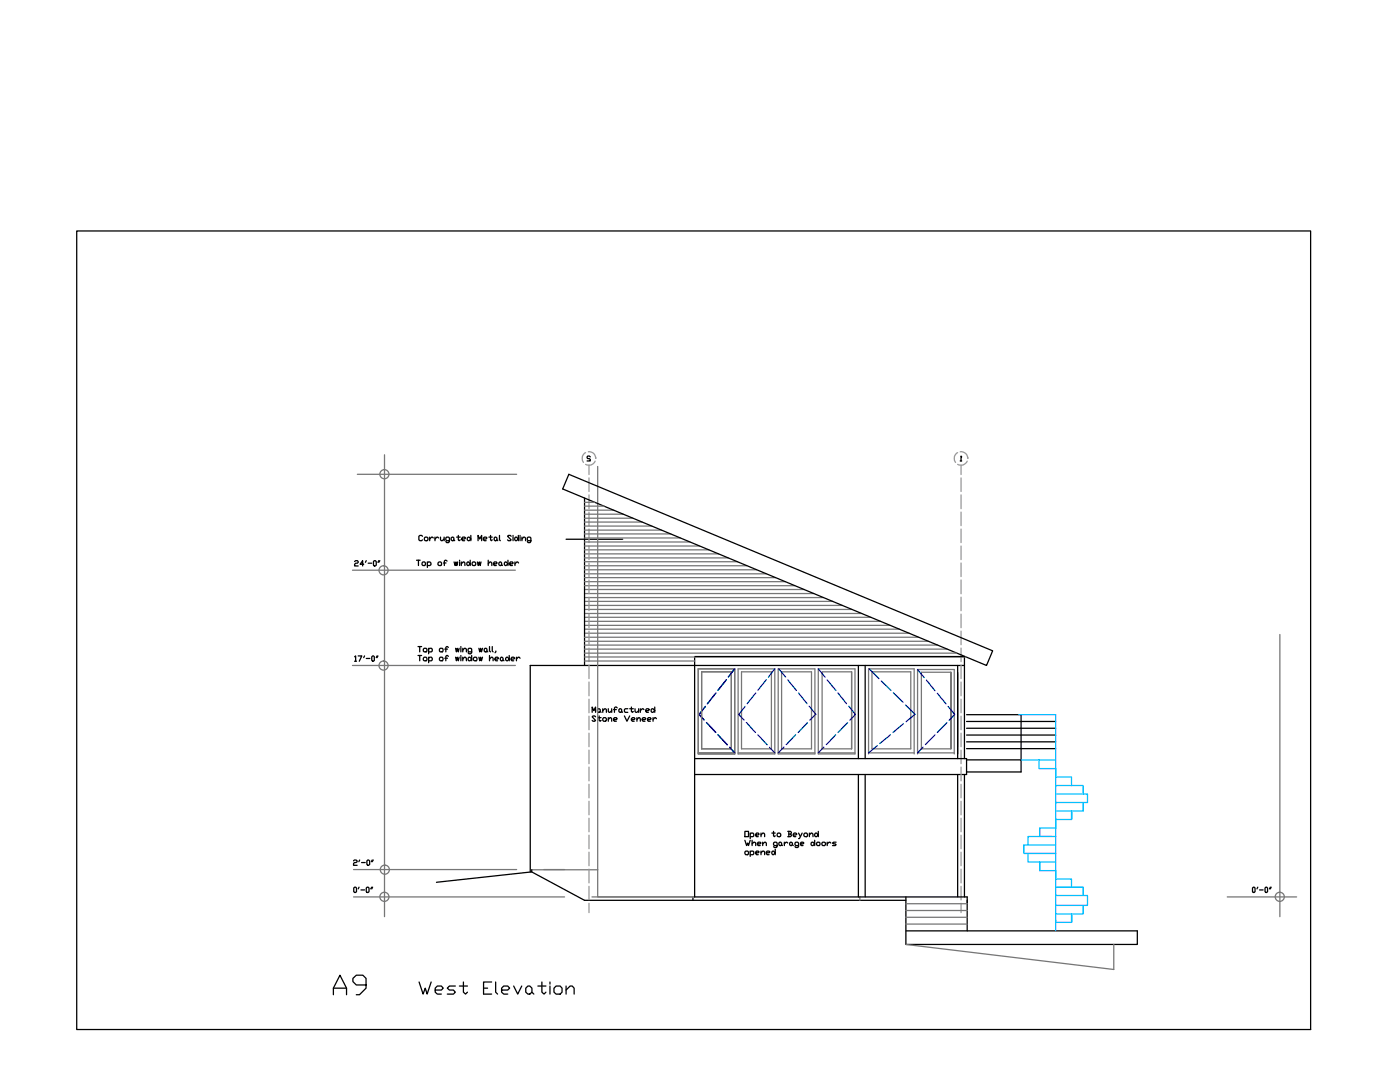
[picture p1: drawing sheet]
<svg xmlns="http://www.w3.org/2000/svg" width="279mm" height="216mm" viewBox="0 0 279 216" stroke-linecap="round" stroke-linejoin="round" font-family="sans-serif">
<!-- layer: 0 -->
<path d="M15.3 46.1h246.3v159.3h-246.3z" fill="none" stroke="#000" stroke-width=".25"/>
<!-- layer: walls -->
<g fill="none" stroke="#000" stroke-width=".25">
<path d="M113.5 94.6l84.6 35.3-1.2 2.9-84.6-35.2zM116.7 99.4v33.4M113 107.6h11.3M138.6 131h54M171.3 132.8v18.6M172.7 132.8v18.6M191.1 132.8v18.6M192.5 132.8h-86.7v41.2M192.5 131v20.4M138.6 151.4h54.3v3.1M171.3 154.5v24.5M172.7 154.5v24.5"/>
<path d="M191.1 154.5v24.5M192.5 154.5v24.5M106.1 173.6v.4l-19 2.1M106.1 174l10.6 5.6h64.1M138.6 179h54.4v6.7"/>
</g>
<!-- layer: e2 -->
<g fill="none" stroke="#767676" stroke-width=".25">
<path d="M71.3 94.6h31.8M76.7 90.7v92.2M119.3 93.1v80.5M70.3 113.8h32.6M116.7 117.6h43.8M116.7 118.4h45.7M116.7 119.2h47.6M116.7 109.7h24.8M116.7 110.5h26.7M116.7 111.3h28.6M116.7 112.1h30.5M116.7 112.9h32.4"/>
<path d="M116.7 113.7h34.3M116.7 114.5h36.2M116.7 115.3h38.1M116.7 116.1h40M116.7 116.9h41.9M116.7 109h22.9M116.7 108.1h21M116.7 107.3h19.1M116.7 106.5h17.2M116.7 105.8h15.3M116.7 105h13.4M116.7 104.2h11.5"/>
<path d="M116.7 103.4h9.6M116.7 102.6h7.7M116.7 101.8h5.8M116.7 101h3.9M116.7 100.2h2M70.3 132.8h32.6M116.7 120h49.5M116.7 120.8h51.4M116.7 121.6h53.3M116.7 122.4h55.2M116.7 123.2h57.1M116.7 124h59"/>
<path d="M116.7 124.8h60.9M116.7 125.5h62.8M116.7 126.4h64.7M116.7 129.5h72.3M116.7 128.7h70.4M116.7 128h68.5M116.7 127.2h66.6M116.7 130.3h74.2M116.7 131.1h76.1M116.7 131.9h21.9M139.3 133.5v16.9h7.3M139.3 133.5h7.3v16.9"/>
<path d="M140 134.1h6v15.3h-6zM147.3 133.5h7.3v16.9h-7.3zM148 134.1h6v15.3h-6zM155.3 133.5h7.3v16.9h-7.3zM156 134.1h6v15.3h-6zM163.3 133.5h7.3v16.9h-7.3zM170 134.1h-5.9v15.3h5.9M174 134.1h7.8v15.3h-7.8zM189.8 134.1h-5.9v15.3h5.9M191.1 134.6v14.4M255.4 126.6v56.3M139.3 150.2h7.3"/>
<path d="M147.3 150.2h7.3M155.3 150.2h7.3M163.3 150.2h7.3M170 149.4v-15.3v15.3M173.3 150.2h9.1M173.3 150.4v-16.9h9.1v16.9M183.1 150.2h7.3M183.1 150.4v-16.8h7.3v16.8M189.8 149.4v-15.3v15.3M70.6 179h42.1M70.6 173.5h32.5M106.1 173.6h13.2"/>
<path d="M108.5 173.5h4.2M118.1 179h20.5M119.3 173.6v5.4h19.1M171.6 179v.6M244.9 179h13.9M180.8 188.5l41.5 4.9v-4.9M180.8 184.4h12.2M180.8 183h12.2M180.8 181.7h12.2M180.8 180.3h12.2"/>
<circle cx="76.7" cy="94.6" r=".91"/>
<circle cx="76.5" cy="113.8" r=".91"/>
<circle cx="76.5" cy="132.8" r=".91"/>
<circle cx="76.7" cy="179" r=".91"/>
<circle cx="76.8" cy="173.5" r=".91"/>
<circle cx="255.4" cy="179" r=".91"/>
</g>
<!-- layer: e1 -->
<path d="M138.6 131v48M138.6 154.5h54.3M192.9 151.6h10.9v2.4h-10.9M192.9 142.6h10.9v9M192.9 144h17.8M192.9 145.3h17.8M192.9 146.7h17.8M192.9 148h17.8M192.9 149.4h17.8M138.3 179v.6M180.8 179v9.5h46.2v-2.8h-46.2" fill="none" stroke="#000" stroke-width=".25"/>
<!-- layer: const -->
<g fill="none" stroke="#000" stroke-width=".25">
<path d="M117.8 91.2l-.2-.2h-.3l-.1 .3 .1 .2h.3l.2 .2v.3h-.6M191.6 92h.3M191.9 91.2l-.1-.2v1M70.8 112l.2-.1h.3l.2 .1-.2 .4h-.3l-.2 .2v.3h.7M72.6 112.6h-.7l.5-.7v1M73.1 111.9l-.2 .3M73.5 112.4h.7M74.5 112l.2-.1 .4 .1v.8l-.2 .1-.4-.1zM75.6 111.9l-.2 .3M75.8 111.9l-.2 .3M83.1 111.8h.7M83.5 111.8v1"/>
<path d="M84.3 107l-.2-.2-.5 .2v.7l.2 .2h.3l.2-.2M84.4 112.1h.3l.2 .2v.4l-.2 .1h-.3l-.2-.1zM84.7 107.3l.2-.1h.3l.2 .1v.4l-.5 .2-.2-.2zM85.3 112.3l.2-.2h.3l.2 .2v.4l-.2 .1h-.5M85.3 112.1v1.1M85.8 107.2v.7M86.5 107.3l-.4-.1-.3 .4M86.8 107.2v.7M87.5 107.3l-.3-.1-.4 .4M87.6 112.1h.4l.1 .2v.4l-.1 .1-.6-.1v-.4zM87.9 107.2v.5l.2 .2 .5-.3M88.5 112.3h.5"/>
<path d="M88.6 107.2v.7M89.2 112l-.2-.2-.3 .2v.8M89.7 107.9h-.6l-.1-.2v-.4l.1-.1h.4l.2 .1v.8l-.2 .2h-.4l-.1-.2M90 107.3l.4-.1 .2 .1v.4l-.4 .2-.2-.2zM90.6 107.7l.1 .2M90.6 112.1l.2 .7 .2-.7 .2 .7 .1-.7M91.1 107.2h.7M91.5 106.8v.9l.1 .2 .2-.2M91.7 111.8v.2M91.7 112.1v.7M92.1 112.5l.5-.4 .2 .2v.5M92.1 112.1v.7"/>
<path d="M92.2 107.6h.5l.2-.3-.2-.1h-.3l-.2 .1v.4l.2 .2h.3M93.2 107.3l.4-.1 .4 .4-.5 .3-.3-.2zM93.3 112.1h.2l.3 .4-.3 .3-.3-.1zM93.8 111.8v1M94 106.8v1.1M94.4 112.1h.3l.2 .2v.4l-.2 .1h-.3l-.2-.1zM95.3 112.1l.1 .7 .3-.7 .1 .7 .2-.7M95.4 107.9v-1.1l.3 .8 .4-.8v1.1M96.5 107.6h.5l.2-.3-.2-.1-.5 .1v.4l.5 .2M97.4 112.5l.4-.4h.1l.3 .2v.5M97.4 111.8v1M97.6 107.2h.6"/>
<path d="M97.9 106.8v.9l.2 .2 .1-.2M98.5 112.5h.5l.2-.2-.2-.2h-.3l-.2 .2v.4l.2 .1h.3M98.6 107.3l.4-.1 .2 .1v.4l-.4 .2-.2-.2zM99.2 107.7l.1 .2M99.6 112.3l.3-.2 .2 .6-.3 .1-.2-.1zM99.7 106.8v.9l.2 .2M100.1 112.7l.2 .1M100.8 112.1l.6 .4-.4 .3-.3-.1zM101.4 111.8v1M101.7 112.5h.6l.1-.2-.1-.2h-.4l-.2 .2v.4l.2 .1h.4M102 107l-.2-.2h-.3l-.2 .2 .7 .7-.2 .2h-.3l-.2-.2M102.4 106.8v.2"/>
<path d="M102.4 107.2v.7M102.7 107.3l.4-.1 .3 .4-.5 .3-.2-.2zM102.8 112.1v.7M103.4 106.8v1.1M103.5 112.3l-.3-.2-.4 .4M103.8 106.8v.2M103.8 107.2v.7M104.2 107.6l.3-.4h.2l.2 .1v.6M104.2 107.2v.7M105.9 107.9h-.5l-.2-.2v-.4l.2-.1h.4l.1 .1v.8l-.1 .2h-.4l-.2-.2M70.8 131l.2-.1v1M70.8 131.9h.3"/>
<path d="M71.5 130.9h.7l-.5 1M72.8 130.9l-.2 .3M73.1 131.4h.7M74.2 131l.2-.1 .3 .1v.8l-.2 .1-.3-.1zM75.3 130.9l-.2 .3M75.4 130.9l-.1 .3M83.4 129h.7M83.4 130.8h.7M83.8 129v1.1M83.8 130.8v1.1M84.7 129.4h.3l.2 .1v.4l-.2 .2h-.3l-.2-.2v-.4zM84.7 131.1h.3l.2 .2v.4l-.2 .2h-.3l-.2-.2z"/>
<path d="M85.5 129.5l.3-.1h.3l.2 .1v.4l-.2 .2h-.6M85.5 131.3l.3-.2h.3l.2 .2v.4l-.2 .2h-.6M85.5 129.4v1.1M85.5 131.1v1.1M87.9 129.4h.4l.1 .1v.4l-.1 .2h-.4l-.2-.2v-.4zM87.9 131.1h.4l.1 .2v.4l-.1 .2h-.4l-.2-.2zM88.8 131.3h.5M88.8 129.5h.5M89.5 129.2l-.2-.2-.3 .2v.9M89.5 131l-.2-.2-.3 .2v.9M90.9 129.4l.2 .7 .2-.7 .2 .7 .1-.7M90.9 131.1l.2 .8 .2-.8 .2 .8 .1-.8"/>
<path d="M92 129v.2M92 129.4v.7M92 130.8v.2M92 131.1v.8M92.4 129.7l.3-.3h.2l.2 .1v.6M92.4 131.5l.3-.4h.2l.2 .2v.6M92.4 129.4v.7M92.4 131.1v.8M93.6 131.1h.2l.3 .4-.3 .4-.4-.2zM94.1 130.1h-.5l-.2-.2v-.4l.2-.1h.4l.1 .1v.7l-.1 .3h-.4l-.2-.3M94.1 130.8v1.1M94.5 131.3l.2-.2h.3l.2 .6-.2 .2h-.3l-.2-.2z"/>
<path d="M95.6 129.4l.1 .7 .2-.7 .2 .7 .2-.7M95.6 131.1l.1 .8 .2-.8 .2 .8 .2-.8M96.8 129.4l.4 .1v.4l-.2 .2-.4-.2v-.4zM97.2 129.9l.2 .2M97.7 129v.9l.2 .2M97.7 131.5l.5-.4 .2 .2v.6M97.7 130.8v1.1M98.2 129v.9l.2 .2M98.8 131.5h.5l.2-.2-.2-.2h-.3l-.2 .2v.4l.2 .2h.3M99 129.9l-.2 .3M100 131.1l.4 .2v.4l-.2 .2-.3-.2zM100.4 131.7l.2 .2"/>
<path d="M100.9 131.3l.4-.2 .3 .4-.5 .4-.2-.2zM101.6 130.8v1.1M102 131.5h.5l.2-.2-.2-.2h-.3l-.2 .2v.4l.2 .2h.3M103.1 131.1v.8M103.8 131.3l-.2-.2h-.2l-.3 .4M118.2 142.1v-1l.3 .7 .4-.7v1M118.9 143l-.2-.1h-.4l-.1 .1 .7 .7-.2 .2h-.4l-.1-.2M119.2 143.2h.8M119.4 141.4l.4 .2v.4l-.2 .1-.4-.1v-.4zM119.6 142.9v.8l.2 .2 .2-.2M119.8 142l.2 .1M120.3 141.8l.5-.4 .2 .2v.5"/>
<path d="M120.3 141.4v.7M120.5 143.2h.3l.2 .2v.3l-.2 .2h-.3l-.2-.2zM121.4 141.4v.6l.2 .1 .5-.3M121.4 143.6l.3-.4h.2l.2 .2v.5M121.4 143.2v.7M122.1 141.4v.7M122.5 143.6h.5l.2-.2-.2-.2h-.4l-.1 .2v.3l.1 .2h.4M122.5 141.6h.5M123.2 141.3l-.2-.2-.4 .2v.8M123.5 141.6l.4-.2 .2 .2v.4l-.4 .1-.2-.1zM124.1 142l.1 .1M124.6 142.9l.5 1 .6-1"/>
<path d="M125.3 141.4h-.5l-.2 .2v.4l.2 .1h.5M125.7 141.4h.7M126 141.1v.9l.2 .1 .2-.1M126 143.6h.6l.1-.2-.1-.2h-.4l-.2 .2v.3l.6 .2M126.7 141.4v.6l.2 .1h.2l.4-.3M127.1 143.6l.4-.4h.1l.2 .2v.5M127.1 143.2v.7M127.5 141.4v.7M127.8 141.4v.7M128.2 143.6h.5l.2-.2-.2-.2h-.4l-.1 .2v.3l.1 .2h.4M128.5 141.6l-.3-.2-.4 .4M128.9 141.8h.5l.2-.2-.2-.2h-.3l-.2 .2v.4l.2 .1h.3"/>
<path d="M129.2 143.6h.6l.1-.2-.1-.2h-.4l-.2 .2v.3l.2 .2h.4M130.1 141.4h.2l.4 .4-.4 .3-.4-.1v-.4zM130.3 143.2v.7M130.7 141.1v1M131 143.4l-.3-.2-.4 .4M70.6 171.8l.1-.2 .6 .2-.2 .3h-.4l-.1 .2v.4h.7M70.6 177.2l.2-.2 .3 .2v.7l-.1 .2-.4-.2zM71.7 177l-.2 .4M71.8 171.6l-.2 .3M72 177.6h.8M72.2 172.1h.7M73.1 177.2l.2-.2 .3 .2v.7l-.1 .2-.4-.2z"/>
<path d="M73.2 171.8l.2-.2 .4 .2v.7l-.2 .2-.4-.2zM74.2 177l-.2 .4M74.3 171.6l-.2 .3M74.4 177l-.2 .4M74.5 171.6l-.2 .3M148.7 165.9h.7v1h-.7zM148.7 167.7l.3 1 .2-.5 .2 .5 .3-1M148.7 170l.1-.2h.4l.2 .2v.3l-.2 .2h-.4zM149.7 166.4l.2-.2h.4l.1 .2v.4l-.1 .1h-.6M149.7 170l.2-.2h.4l.1 .2-.1 .5h-.6M149.7 166.2v1.1M149.7 169.8v1.1"/>
<path d="M150.1 168.4l.5-.4 .2 .2v.5M150.1 167.7v1M150.8 166.6h.5l.2-.2-.2-.2h-.3l-.2 .2v.4l.2 .1h.3M150.8 170.2h.5l.2-.2-.2-.2h-.3l-.2 .2 .2 .5h.3M151.2 168.4h.5l.2-.2-.2-.2h-.4l-.1 .2v.4l.1 .1h.4M151.9 166.6l.3-.4h.2l.2 .2v.5M151.9 170.2l.3-.4h.2l.2 .2v.5M151.9 166.2v.7M151.9 169.8v.7M152.2 168.4l.6-.4 .1 .2v.5M152.2 168v.7M152.9 170.2h.6l.2-.2-.2-.2h-.4l-.2 .2 .2 .5h.4"/>
<path d="M154 170l.4-.2 .3 .4-.3 .3h-.2zM154 166.2h.7M154.4 165.9v.9l.1 .1 .2-.1M154.7 169.4v1.1M155.1 168.7h-.6l-.1-.1v-.4l.1-.2h.4l.2 .2v.7l-.2 .2h-.4l-.1-.2M155.3 166.2h.3l.2 .2v.4l-.2 .1h-.3l-.2-.1zM155.4 168.2l.4-.2 .2 .2v.4l-.4 .1-.2-.1zM156 168.6l.2 .1M156.5 168v.7M157.2 165.9h.6l.1 .2-.1 .3M157.2 168.2l-.3-.2-.4 .4M157.4 166.4h.4l.1 .4-.1 .1h-.6"/>
<path d="M157.4 165.9v1M157.6 168.2l.3-.2 .2 .2v.4l-.3 .1-.2-.1zM158.1 168.6l.2 .1M158.3 166.6h.5l.2-.2-.2-.2h-.3l-.2 .2v.4l.2 .1h.3M159.4 168.7h-.6l-.1-.1v-.4l.1-.2h.4l.2 .2v.7l-.2 .2h-.4l-.1-.2M159.4 166.2l.4 .7M159.8 168.4h.5l.1-.2-.1-.2h-.4l-.1 .2v.4l.1 .1h.4M160.1 166.2l-.6 1.1h-.1M160.4 166.4l.2-.2h.4l.1 .6-.1 .1h-.4l-.2-.1zM161.5 166.6l.4-.4h.1l.2 .2v.5M161.5 166.2v.7M161.9 168.2l.3-.2 .4 .4-.4 .3h-.2l-.1-.1z"/>
<path d="M162.6 167.7v1M162.8 166.2h.2l.3 .4-.3 .3-.4-.1zM163 168.2l.1-.2h.4l.1 .2v.4l-.1 .1h-.4l-.1-.1zM163.3 165.9v1M164 168.2l.2-.2h.3l.2 .2v.4l-.5 .1-.2-.1zM165.1 168v.7M165.8 168.2l-.3-.2-.4 .4M166.9 168h-.5l-.3 .2 .6 .2 .2 .2-.2 .1h-.6M250.1 177l.4 .2v.7l-.2 .2-.3-.2v-.7zM251 177l-.1 .4M251.4 177.6h.7M252.5 177.2l.1-.2 .4 .2v.7l-.2 .2-.3-.2z"/>
<path d="M253.5 177l-.1 .4M253.7 177l-.2 .4M66.5 198.5v-1.3l1.3-2.6 1.4 2.6v1.3M66.5 197.2h2.7M73.1 196.5h-2l-.7-.6v-.7l.7-.6h1.3l.7 .6v2l-1.4 1.3h-.6M83.6 195.9l.8 2.5 .5-1.2 .3 1.2 .8-2.5M86.9 197.6h1.2l.4-.4-.4-.4h-.8l-.4 .4v.8l.4 .4h.8M90.9 196.8h-1.2l-.4 .4 .4 .4h.8l.4 .4-.4 .4h-1.2M91.7 196.8h1.6M92.5 195.9v2.1l.4 .4 .4-.4M96.5 197.2h.8M98.1 195.9h-1.6v2.5h1.6"/>
<path d="M98.9 195.9v2.1l.4 .4M100.1 197.6h1.2l.4-.4-.4-.4h-.8l-.4 .4v.8l.4 .4h.8M102.5 196.8l.8 1.6 .8-1.6M104.9 197.2l.5-.4h.3l.5 .4v.8l-.5 .4h-.3l-.5-.4zM106.2 198l.3 .4M107.3 196.8h1.7M108.1 195.9v2.1l.5 .4 .4-.4M109.8 195.9v.5M109.8 196.8v1.6M111 196.8h.8l.4 .4v.8l-.4 .4h-.8l-.4-.4v-.8zM113 197.6l.8-.8h.4l.4 .4v1.2M113 196.8v1.6"/>
</g>
<!-- layer: grid -->
<g fill="none" stroke="#989898" stroke-width=".25">
<path d="M116.9 90.3a1.28 1.28 0 0 0-.5 2M117.4 90.2a1.28 1.28 0 0 1 1.5 1.3M117.5 92.8v1.9M117.5 95.4v2.7M117.5 98.7v2.8M118.8 92a1.31 1.31 0 0 1-1.9 .7M118.9 91.5h.1M191.1 90.3a1.28 1.28 0 0 0-.4 2M191.6 90.2a1.33 1.33 0 0 1 1.6 1.3M191.8 92.8v1.9M191.8 95.4v2.7M191.8 98.7v2.8"/>
<path d="M193 92a1.31 1.31 0 0 1-1.9 .7M193.2 91.5h.1M117.5 102.2v2.7M117.5 105.6v2.7M117.5 109v2.7M117.5 112.3v2.7M117.5 115.7v2.8M117.5 119.2v2.7M191.8 102.2v2.7M191.8 105.6v2.7M191.8 109v2.7M191.8 112.3v2.7"/>
<path d="M191.8 115.7v2.8M191.8 119.2v2.7M117.5 122.5v2.8M117.5 125.9v2.7M117.5 129.3v2.7M117.5 132.7v2.7M117.5 136.1v2.7M117.5 139.5v2.7M191.8 122.5v2.8M191.8 125.9v2.7M191.8 129.3v2.7M191.8 132.7v2.7"/>
<path d="M191.8 136.1v2.7M191.8 139.5v2.7M117.5 142.9v2.7M117.5 146.3v2.7M117.5 149.7v2.7M117.5 153.1v2.7M117.5 156.5v2.7M117.5 159.9v2.7M191.8 142.9v2.7M191.8 146.3v2.7M191.8 149.7v2.7M191.8 153.1v2.7"/>
<path d="M191.8 156.5v2.7M191.8 159.9v2.7M117.5 163.3v2.7M117.5 166.7v2.7M117.5 170v2.7M117.5 173.4v2.8M117.5 176.9v2.7M191.8 163.3v2.7M191.8 166.7v2.7M191.8 170v2.7M191.8 173.4v2.8M191.8 176.9v2.7"/>
<path d="M117.5 180.2v1.9M191.8 180.2v1.9"/>
</g>
<!-- layer: glassSwing -->
<g fill="none" stroke="#00d" stroke-width=".25">
<path d="M142.9 138.3l-1.7 2.1M145 135.6l-1.7 2.1M146.6 133.5l-1.2 1.6M150.8 138.3l-1.7 2.1M152.9 135.6l-1.7 2.1M154.6 133.5l-1.2 1.6M155.4 133.5l1.4 1.6M157.2 135.7l1.7 2.1M159.4 138.3l1.7 2.1M163.3 133.5l1.4 1.6M165.1 135.7l1.7 2.1M167.2 138.3l1.7 2.1"/>
<path d="M173.5 133.5l1.9 1.9M175.9 135.9l1.9 1.9M178.3 138.2l1.9 2M183.1 133.6l1.3 1.6M184.9 135.7l1.7 2.1M187.1 138.3l1.7 2.1M140.8 141l-1.3 1.6 1 1.1M141 144.2l1.9 2M143.3 146.6l1.8 2M145.6 149.1l1 1.1M148.7 141l-1.3 1.6 1.1 1.1M149 144.2l1.8 2"/>
<path d="M151.2 146.6l1.9 2M153.6 149.1l1 1.1M156.4 149.1l-1.1 1.1M158.8 146.6l-1.9 2M161.1 144.2l-1.8 2M161.5 140.9l1.3 1.7M162.8 142.6l-1.2 1.1M164.4 149.1l-1.1 1.1M166.8 146.6l-1.9 2M169.1 144.2l-1.9 2M169.4 140.9l1.3 1.7-1.1 1.1M175.1 148.8l-1.8 1.4"/>
<path d="M177.7 146.6l-2.1 1.8M180.3 144.4l-2.1 1.8M180.7 140.7l2 1.9M182.6 142.6l-1.8 1.4M184.2 149.1l-1.1 1.1M186.6 146.6l-1.9 2M189 144.2l-1.9 2M189.2 141l1.3 1.6-1.1 1.1"/>
</g>
<!-- layer: stairs -->
<g fill="none" stroke="#00bfff" stroke-width=".25">
<path d="M203.3 142.6h7.4v43.1M203.8 151.6h6.8M207.4 151.6v1.8h3.3M210.7 155.1h3.2v1.6M210.7 156.7h5.5v1.7M210.7 158.4h6.3v1.7h-6.3M205.2 170.3v1.7h5.5M207.5 172v1.7v-1.7M207.5 173.7h3.2M209.8 166.9h-4.6v1.7M210.7 165.2h-3.2v1.7h3.2M210.7 168.6h-6.4v1.7h6.4"/>
<path d="M210.7 175.4h3.2v1.6M210.7 177h5.5v1.7M210.7 178.7h6.3v2h-6.3M210.7 163.5h3.2M213.9 161.8v1.7v-1.7M216.2 160.1v1.7h-5.5M210.7 183.5v.6h3.2M213.9 182.4v1.7v-1.7M216.2 180.7v1.7h-5.5"/>
</g>
</svg>
